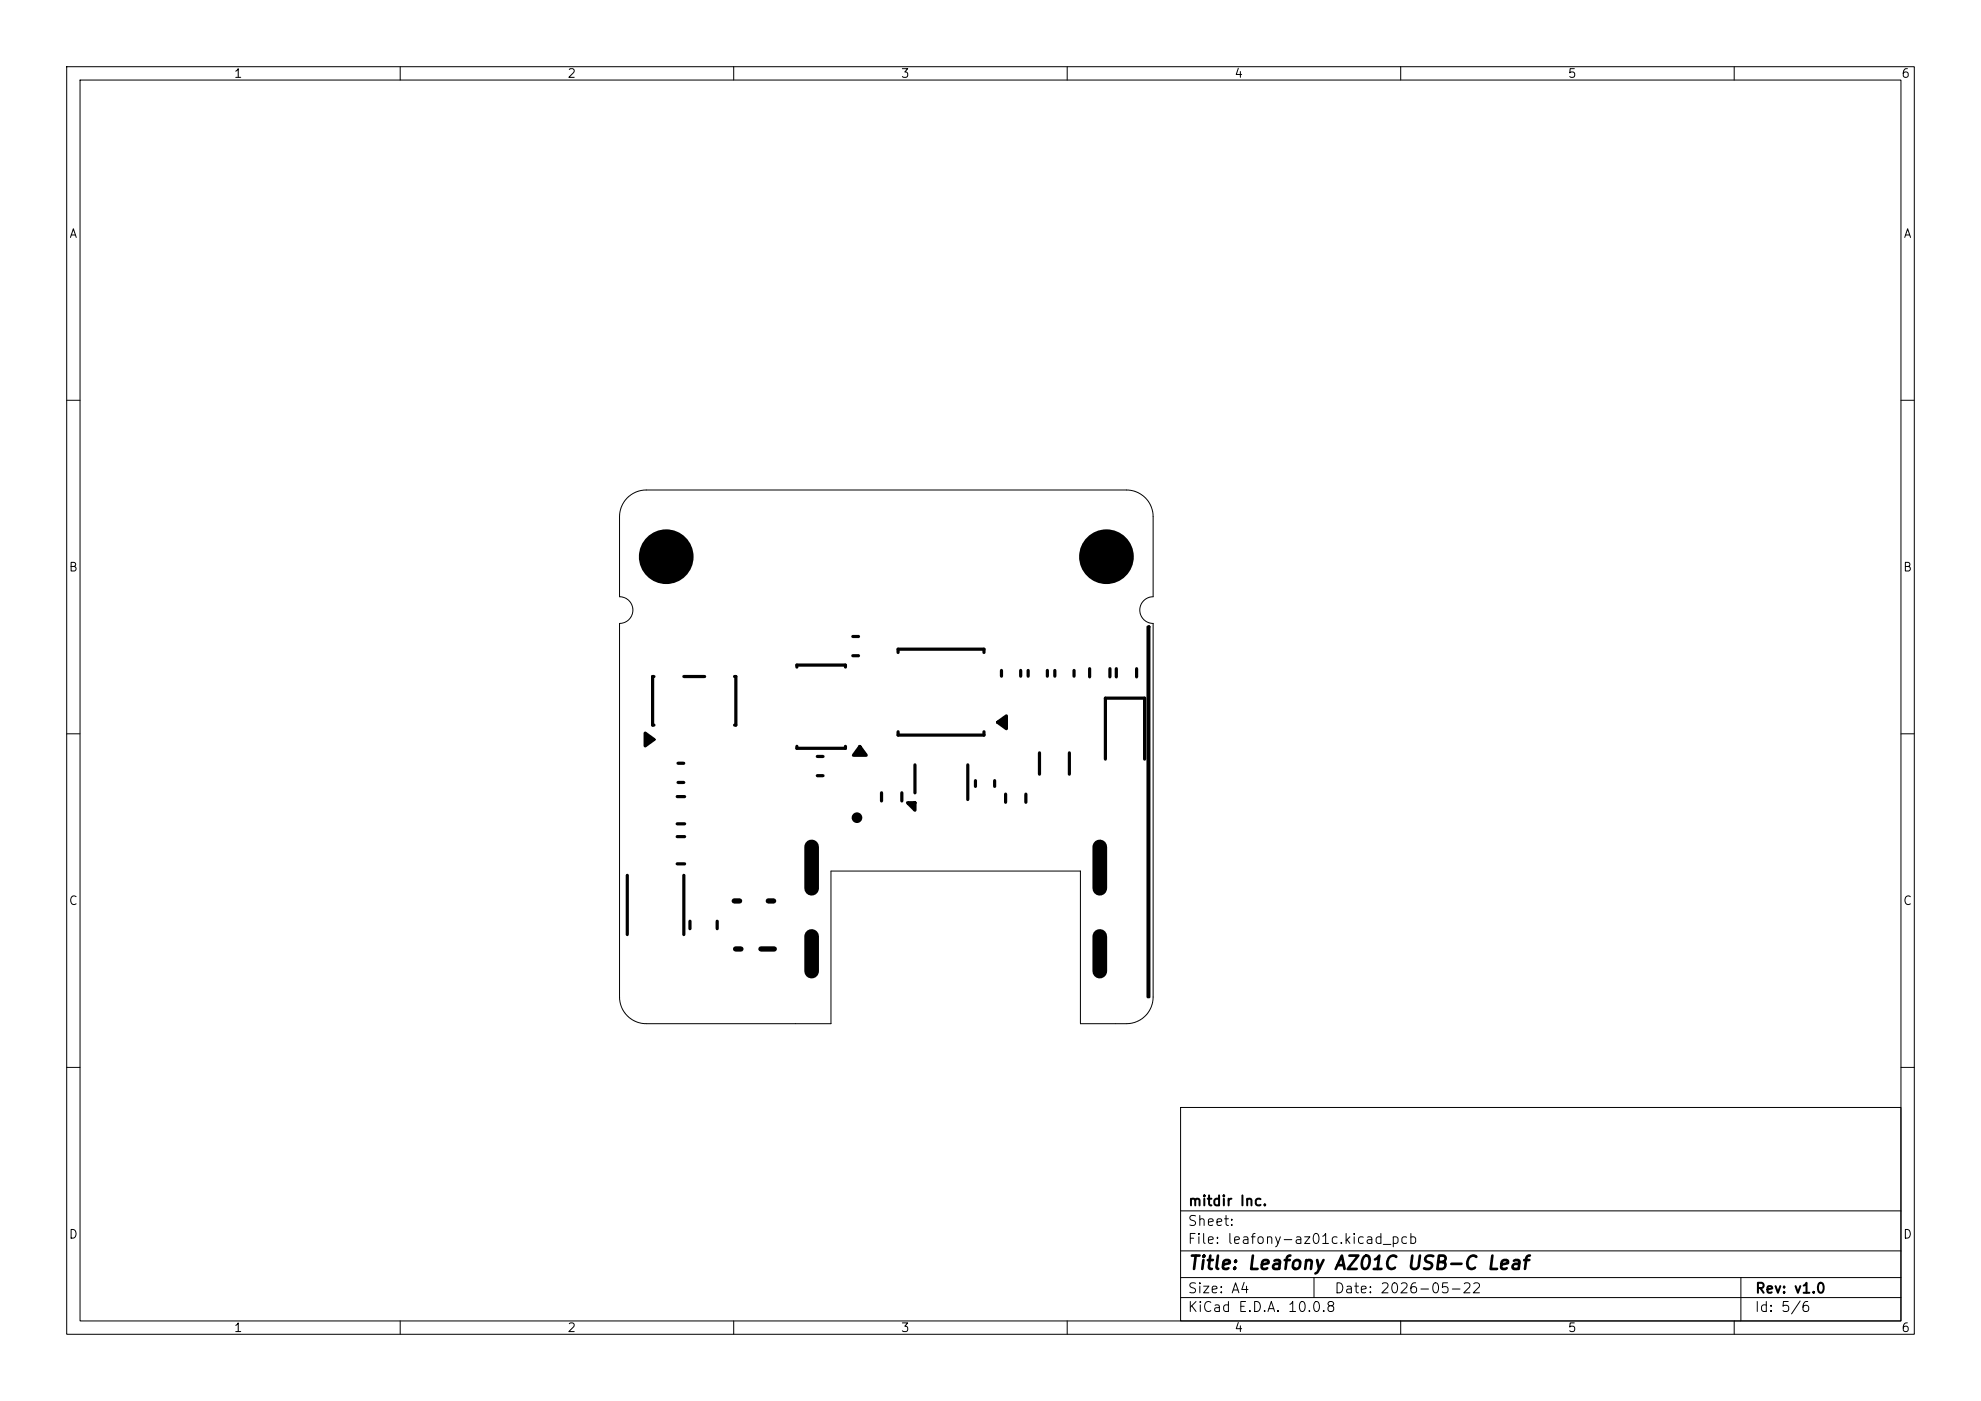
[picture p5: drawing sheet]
<svg xmlns="http://www.w3.org/2000/svg" width="297mm" height="210mm" viewBox="0 0 297 210" stroke-linecap="round" stroke-linejoin="round" font-family="sans-serif">
<defs><g id="words">
<text font-size="2" x="178" y="190.8">Title: Leafony AZ01C USB-C Leaf</text>
<g font-size="1.5">
<text x="178" y="184.1">Sheet:</text>
<text x="178" y="181.1">mitdir Inc.</text>
<text x="178" y="186.8">File: leafony-az01c.kicad_pcb</text>
<text x="178" y="197">KiCad E.D.A. 10.0.8</text>
<text x="178" y="194.2">Size: A4</text>
<text x="200" y="194.2">Date: 2026-05-22</text>
<text x="263" y="197">Id: 5/6</text>
<text x="263" y="194.2">Rev: v1.0</text>
</g>
<g font-size="1.3">
<text x="35" y="12">1</text>
<text x="85" y="12">2</text>
<text x="135" y="12">3</text>
<text x="185" y="12">4</text>
<text x="235" y="12">5</text>
<text x="285" y="12">6</text>
<text x="10.3" y="36">A</text>
<text x="285.3" y="36">A</text>
<text x="10.2" y="86">B</text>
<text x="285.2" y="86">B</text>
<text x="10.2" y="136">C</text>
<text x="285.2" y="136">C</text>
<text x="10.2" y="186">D</text>
<text x="285.2" y="186">D</text>
<text x="35" y="200">1</text>
<text x="85" y="200">2</text>
<text x="135" y="200">3</text>
<text x="185" y="200">4</text>
<text x="235" y="200">5</text>
<text x="285" y="200">6</text>
</g>
</g></defs>
<g fill="none" stroke="#000" stroke-width=".15">
<path d="M10 10h277v190h-277zM12 12h273v186h-273zM60 10v2M110 10v2M160 10v2M210 10v2M260 10v2M10 60h2M94.1 74.6a4 4 0 0 1 2.8-1.1h72a4 4 0 0 1 4 4v12a2 2 0 0 0-2 2 2 2 0 0 0 2 2v56a4 4 0 0 1-4 4h-6.9v-22.9h-37.4v22.9h-27.7a4 4 0 0 1-4-4v-56a2 2 0 0 0 2-2 2 2 0 0 0-2-2v-12a4 4 0 0 1 1.2-2.9zM285 60h2M10 110h2M285 110h2"/>
<path d="M10 160h2M177 166h108v32h-108zM285 160h2M60 198v2M110 198v2M160 198v2M177 194.5h108M177 191.5h108M177 187.5h108M177 181.5h108M197 191.5v3M210 198v2"/>
<path d="M260 198v2M261 191.5v6.5"/>
</g>
<path d="M172.1 94h.2v55.5h-.2z" fill="none" stroke="#000" stroke-width=".4"/>
<g fill="#000">
<path d="M96.7 109.9l1.3 1-1.3 .9zM128.9 111.9l1 1.3h-1.9zM149.6 108.3l1.3-1v1.9zM136.1 120.3h1.1v1.2zM172.1 94h.2v55.5h-.2z"/>
<circle cx="99.9" cy="83.5" r="4.1"/>
<circle cx="165.9" cy="83.5" r="4.1"/>
</g>
<g fill="none" stroke="#000" stroke-width=".48">
<path d="M119.5 100v-.3h7.3v.3M127.9 95.4h.8M127.9 98.3h.8M134.6 97.8v-.5h12.9v.5M96.7 109.9l1.3 1-1.3 .9zM98 101.4h-.2v7.3h.2M101.5 119.4h1.1M101.7 114.4h.8M101.7 117.3h.8M102.5 101.4h3.1M110.1 101.4h.2v7.3h-.2M119.5 111.9v.3h7.3v-.3"/>
<path d="M122.5 113.4h.9M122.5 116.3h.9M128.9 111.9l1 1.3h-1.9zM132.2 118.8v1.3M134.6 109.7v.5h12.9v-.5M135.2 118.8v1.3M137.2 114.7v4.2M145.1 114.7v5.2M146.2 117v.9M149.1 117v.9M149.6 108.3l1.3-1v1.9zM150.1 100.5v.9"/>
<path d="M150.8 119v1.3M153 100.5v.9M153.8 119v1.3M154.1 100.5v.9M155.8 112.9v3.1M157 100.5v.9M158.1 100.5v.9M160.3 112.9v3.1M161 100.5v.9M163.4 100.2v1.3M165.7 113.8v-9.1h5.9v9.1M166.4 100.2v1.3"/>
<path d="M167.4 100.2v1.3M170.4 100.2v1.3M94 131.2v8.9M101.5 125.4h1.1M101.5 129.5h1.1M101.5 123.5h1.1M102.5 131.2v8.9M103.4 138.1v1.1M107.5 138.1v1.1M136.1 120.3h1.1v1.2z"/>
</g>
<g fill="none" stroke="#000" stroke-width=".8">
<path d="M110.1 135.1h.8M115.2 135.1h.8M110.3 142.3h.8M114.1 142.3h2"/>
<circle cx="128.5" cy="122.6" r=".4"/>
</g>
<path d="M121.7 127v6.2M164.9 127v6.2M121.7 140.4v5.2M164.9 140.4v5.2" fill="none" stroke="#000" stroke-width="2.2"/>
<use href="#words"/>
</svg>
